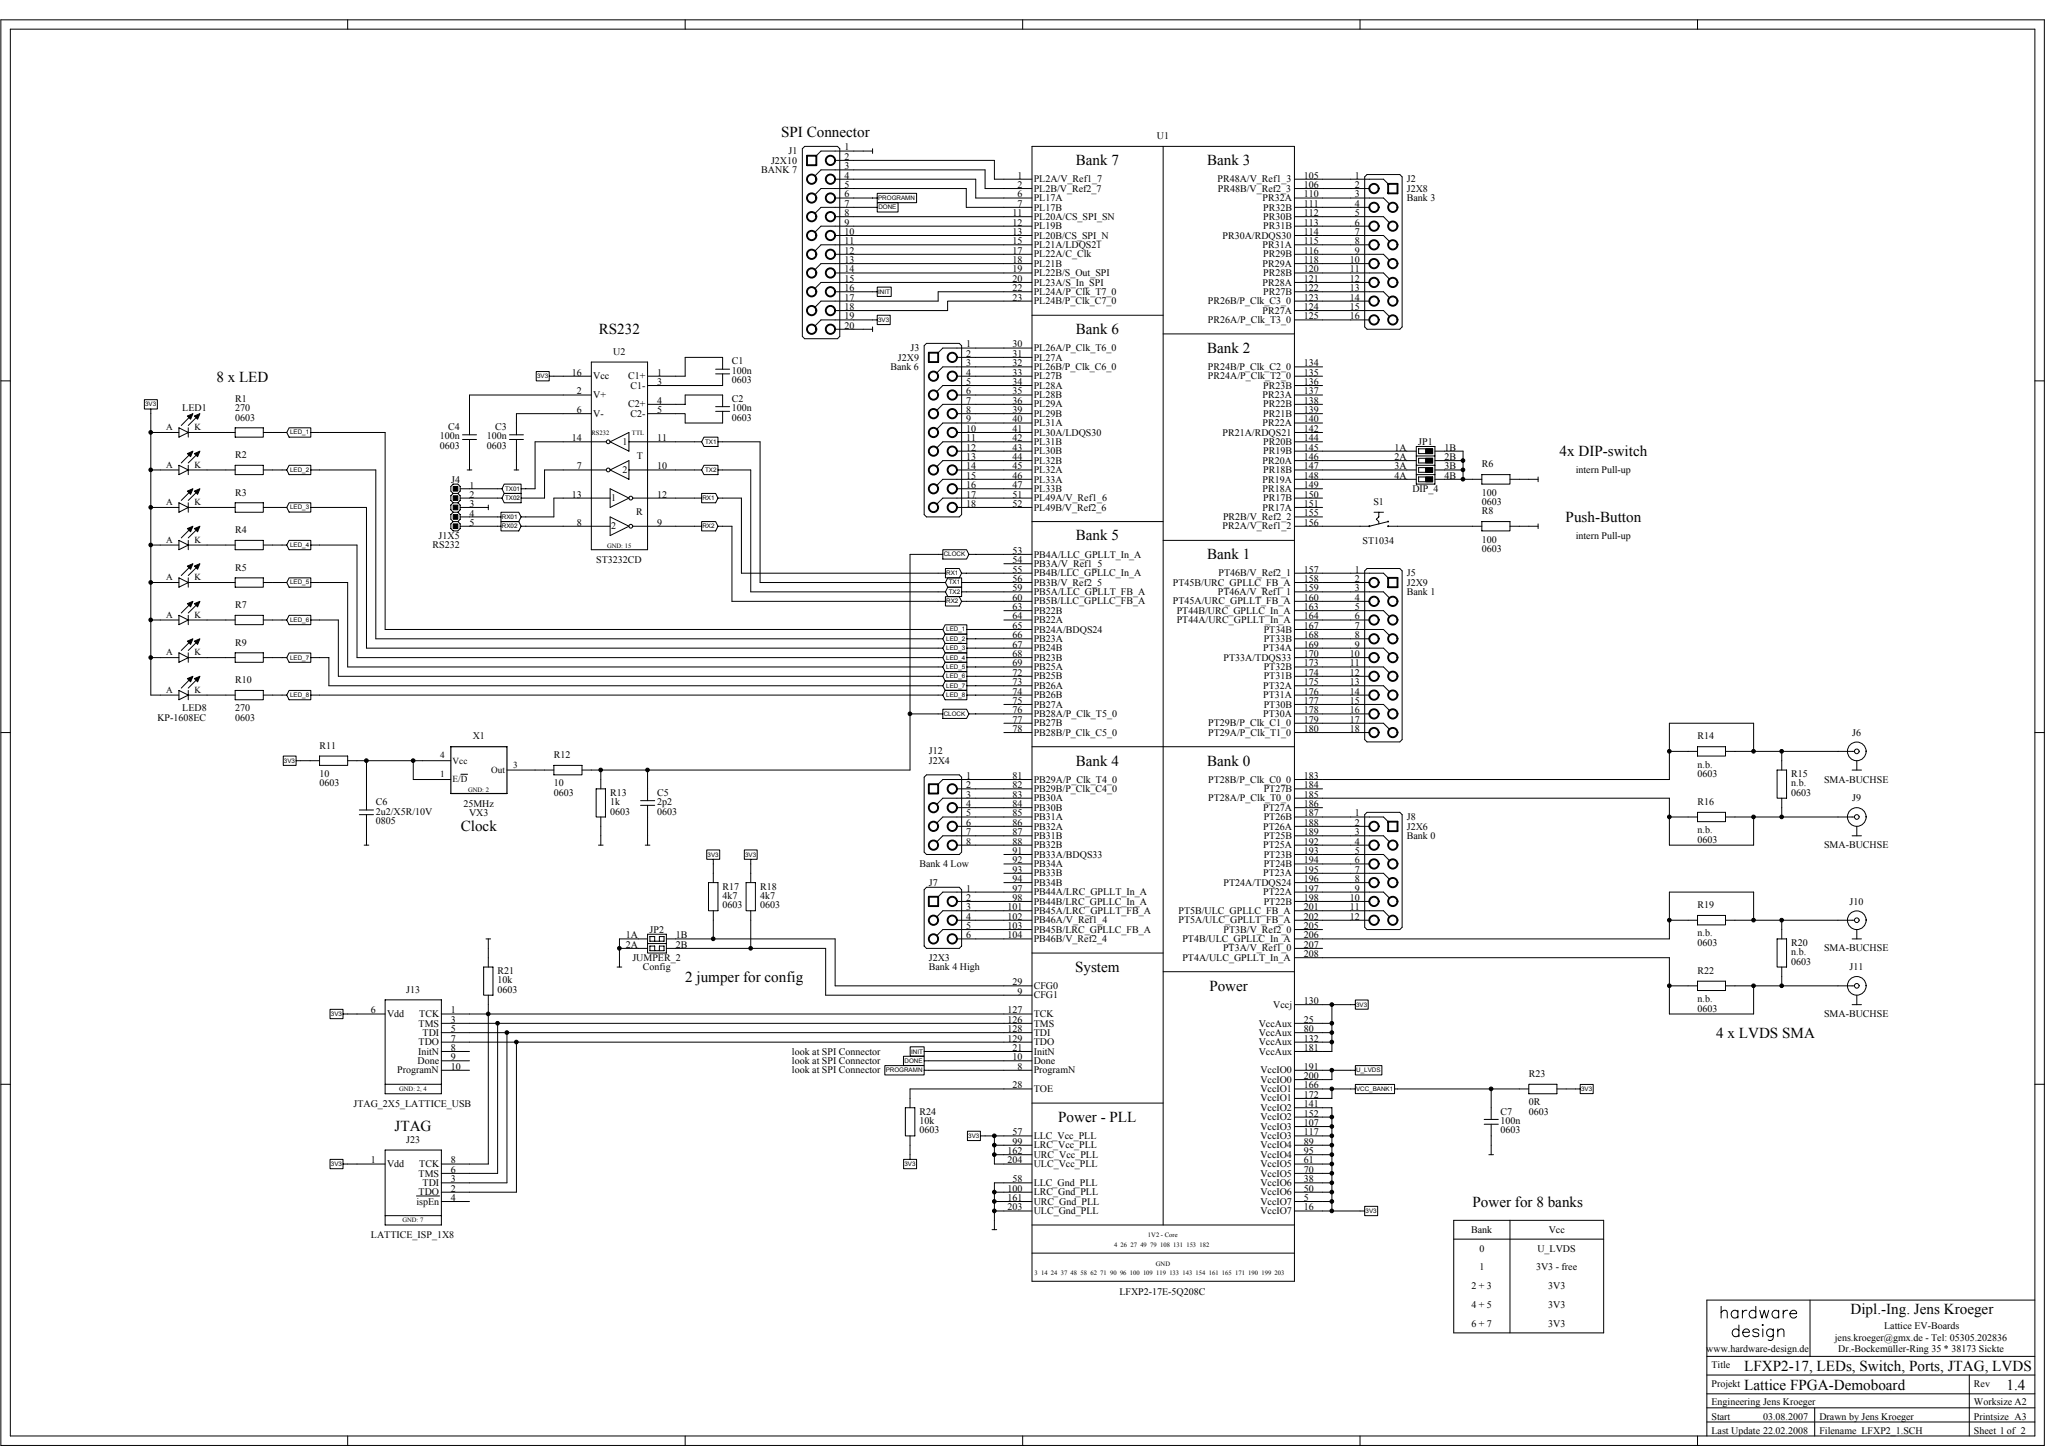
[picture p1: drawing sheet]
<svg xmlns="http://www.w3.org/2000/svg" width="297mm" height="210mm" viewBox="0 0 297 210" stroke-linecap="round" stroke-linejoin="round" font-family="sans-serif">
<defs><g id="words">
<g font-size="2.2">
<text x="113.4" y="19.9">SPI Connector</text>
<text x="156.2" y="24">Bank 7</text>
<text x="175.3" y="24">Bank 3</text>
<text x="87" y="48.5">RS232</text>
<text x="156.2" y="48.5">Bank 6</text>
<text x="175.3" y="51.2">Bank 2</text>
<text x="31.4" y="55.4">8 x LED</text>
<text x="226.5" y="66.2">4x DIP-switch</text>
<text x="227.4" y="75.7">Push-Button</text>
<text x="156.2" y="78.4">Bank 5</text>
<text x="175.3" y="81.2">Bank 1</text>
<text x="156.2" y="111.1">Bank 4</text>
<text x="175.3" y="111.1">Bank 0</text>
<text x="66.9" y="120.6">Clock</text>
<text x="99.5" y="142.6">2 jumper for config</text>
<text x="156.2" y="141.1">System</text>
<text x="175.7" y="143.8">Power</text>
<text x="249.3" y="150.7">4 x LVDS SMA</text>
<text x="57.3" y="164.2">JTAG</text>
<text x="153.7" y="162.9">Power - PLL</text>
<text x="213.9" y="175.3">Power for 8 banks</text>
<text x="268.8" y="190.8">Dipl.-Ing. Jens Kroeger</text>
<text x="253.4" y="201.8">Lattice FPGA-Demoboard</text>
<text x="253.4" y="199.1">LFXP2-17, LEDs, Switch, Ports, JTAG, LVDS</text>
<text x="291.4" y="201.8">1.4</text>
</g>
<g font-size="1.5">
<text x="112" y="23.7">J2X10</text>
<text x="114.5" y="22.4">J1</text>
<text x="122.7" y="23.2">2</text>
<text x="122.7" y="21.8">1</text>
<text x="168" y="20.2">U1</text>
<text x="110.6" y="25.1">BANK 7</text>
<text x="122.7" y="28.7">6</text>
<text x="122.7" y="24.6">3</text>
<text x="122.7" y="27.3">5</text>
<text x="122.7" y="25.9">4</text>
<text x="147.8" y="28.7">6</text>
<text x="147.8" y="25.9">1</text>
<text x="147.8" y="27.3">2</text>
<text x="150.2" y="29.2">PL17A</text>
<text x="150.2" y="26.5">PL2A/V_Ref1_7</text>
<text x="150.2" y="27.8">PL2B/V_Ref2_7</text>
<text x="176.8" y="26.5">PR48A/V_Ref1_3</text>
<text x="176.9" y="27.8">PR48B/V_Ref2_3</text>
<text x="183.4" y="29.2">PR32A</text>
<text x="189.4" y="28.7">110</text>
<text x="189.4" y="25.9">105</text>
<text x="189.4" y="27.3">106</text>
<text x="196.8" y="27.3">2</text>
<text x="196.8" y="28.7">3</text>
<text x="196.8" y="25.9">1</text>
<text x="204.3" y="26.5">J2</text>
<text x="204.3" y="27.8">J2X8</text>
<text x="204.3" y="29.2">Bank 3</text>
<text x="122.7" y="32.7">9</text>
<text x="122.7" y="35.5">11</text>
<text x="122.7" y="34.1">10</text>
<text x="122.7" y="31.4">8</text>
<text x="122.7" y="30">7</text>
<text x="147.1" y="32.7">12</text>
<text x="147.1" y="34.1">13</text>
<text x="147.1" y="35.5">15</text>
<text x="147.1" y="31.4">11</text>
<text x="147.8" y="30">7</text>
<text x="150.2" y="33.3">PL19B</text>
<text x="150.2" y="34.6">PL20B/CS_SPI_N</text>
<text x="150.2" y="31.9">PL20A/CS_SPI_SN</text>
<text x="150.2" y="30.6">PL17B</text>
<text x="177.6" y="34.6">PR30A/RDQS30</text>
<text x="183.5" y="30.6">PR32B</text>
<text x="183.5" y="31.9">PR30B</text>
<text x="183.5" y="33.3">PR31B</text>
<text x="189.4" y="30">111</text>
<text x="189.4" y="35.5">115</text>
<text x="189.4" y="31.4">112</text>
<text x="189.4" y="32.7">113</text>
<text x="189.4" y="34.1">114</text>
<text x="196.8" y="35.5">8</text>
<text x="196.8" y="31.4">5</text>
<text x="196.8" y="32.7">6</text>
<text x="196.8" y="34.1">7</text>
<text x="196.8" y="30">4</text>
<text x="122.7" y="40.9">15</text>
<text x="122.7" y="36.8">12</text>
<text x="122.7" y="39.5">14</text>
<text x="122.7" y="38.2">13</text>
<text x="147.1" y="38.2">18</text>
<text x="147.1" y="39.5">19</text>
<text x="147.1" y="36.8">17</text>
<text x="147.1" y="40.9">20</text>
<text x="150.2" y="38.7">PL21B</text>
<text x="150.2" y="40.1">PL22B/S_Out_SPI</text>
<text x="150.2" y="36">PL21A/LDQS21</text>
<text x="150.2" y="37.4">PL22A/C_Clk</text>
<text x="150.2" y="41.4">PL23A/S_In_SPI</text>
<text x="183.4" y="38.7">PR29A</text>
<text x="183.4" y="36">PR31A</text>
<text x="183.4" y="41.4">PR28A</text>
<text x="183.5" y="40.1">PR28B</text>
<text x="183.5" y="37.4">PR29B</text>
<text x="189.4" y="38.2">118</text>
<text x="189.4" y="39.5">120</text>
<text x="189.4" y="36.8">116</text>
<text x="189.4" y="40.9">121</text>
<text x="196.1" y="39.5">11</text>
<text x="196.1" y="40.9">12</text>
<text x="196.1" y="38.2">10</text>
<text x="196.8" y="36.8">9</text>
<text x="122.7" y="45">18</text>
<text x="122.7" y="42.3">16</text>
<text x="122.7" y="43.6">17</text>
<text x="122.7" y="46.4">19</text>
<text x="122.7" y="47.7">20</text>
<text x="147.1" y="42.3">22</text>
<text x="147.1" y="43.6">23</text>
<text x="150.2" y="42.8">PL24A/P_Clk_T7_0</text>
<text x="150.2" y="44.2">PL24B/P_Clk_C7_0</text>
<text x="175.4" y="46.9">PR26A/P_Clk_T3_0</text>
<text x="175.4" y="44.2">PR26B/P_Clk_C3_0</text>
<text x="183.4" y="45.5">PR27A</text>
<text x="183.5" y="42.8">PR27B</text>
<text x="189.4" y="42.3">122</text>
<text x="189.4" y="45">124</text>
<text x="189.4" y="46.4">125</text>
<text x="189.4" y="43.6">123</text>
<text x="196.1" y="43.6">14</text>
<text x="196.1" y="42.3">13</text>
<text x="196.1" y="45">15</text>
<text x="196.1" y="46.4">16</text>
<text x="89.1" y="51.5">U2</text>
<text x="106.3" y="52.9">C1</text>
<text x="129.3" y="53.7">Bank 6</text>
<text x="130.4" y="52.3">J2X9</text>
<text x="132.2" y="51">J3</text>
<text x="140.4" y="53.1">3</text>
<text x="140.4" y="51.8">2</text>
<text x="140.4" y="50.4">1</text>
<text x="147.1" y="51.8">31</text>
<text x="147.1" y="50.4">30</text>
<text x="147.1" y="53.1">32</text>
<text x="150.2" y="52.3">PL27A</text>
<text x="150.2" y="51">PL26A/P_Clk_T6_0</text>
<text x="150.2" y="53.7">PL26B/P_Clk_C6_0</text>
<text x="175.4" y="53.7">PR24B/P_Clk_C2_0</text>
<text x="189.4" y="53.1">134</text>
<text x="26.5" y="59.7">LED1</text>
<text x="34.2" y="58.3">R1</text>
<text x="34.2" y="59.7">270</text>
<text x="83.1" y="54.5">16</text>
<text x="83.8" y="60">6</text>
<text x="83.8" y="57.2">2</text>
<text x="86.2" y="55.1">Vcc</text>
<text x="86.2" y="57.8">V+</text>
<text x="91.2" y="55.1">C1+</text>
<text x="91.2" y="59.1">C2+</text>
<text x="91.6" y="56.4">C1-</text>
<text x="95.4" y="60">5</text>
<text x="95.4" y="55.9">3</text>
<text x="95.4" y="54.5">1</text>
<text x="95.4" y="58.6">4</text>
<text x="106.3" y="58.3">C2</text>
<text x="106.3" y="59.7">100n</text>
<text x="106.3" y="54.3">100n</text>
<text x="106.3" y="55.6">0603</text>
<text x="140.4" y="57.2">6</text>
<text x="140.4" y="60">8</text>
<text x="140.4" y="55.9">5</text>
<text x="140.4" y="58.6">7</text>
<text x="140.4" y="54.5">4</text>
<text x="147.1" y="58.6">36</text>
<text x="147.1" y="54.5">33</text>
<text x="147.1" y="60">39</text>
<text x="147.1" y="55.9">34</text>
<text x="147.1" y="57.2">35</text>
<text x="150.2" y="59.1">PL29A</text>
<text x="150.2" y="55.1">PL27B</text>
<text x="150.2" y="56.4">PL28A</text>
<text x="150.2" y="57.8">PL28B</text>
<text x="175.4" y="55.1">PR24A/P_Clk_T2_0</text>
<text x="183.4" y="57.8">PR23A</text>
<text x="183.5" y="59.1">PR22B</text>
<text x="183.5" y="56.4">PR23B</text>
<text x="189.4" y="58.6">138</text>
<text x="189.4" y="60">139</text>
<text x="189.4" y="55.9">136</text>
<text x="189.4" y="57.2">137</text>
<text x="189.4" y="54.5">135</text>
<text x="34.2" y="61">0603</text>
<text x="63.9" y="63.8">100n</text>
<text x="63.9" y="65.1">0603</text>
<text x="65.1" y="62.4">C4</text>
<text x="70.7" y="63.8">100n</text>
<text x="70.7" y="65.1">0603</text>
<text x="71.9" y="62.4">C3</text>
<text x="83.1" y="64.1">14</text>
<text x="86.2" y="60.5">V-</text>
<text x="90.4" y="64.6">1</text>
<text x="91.6" y="60.5">C2-</text>
<text x="95.4" y="64.1">11</text>
<text x="106.3" y="61">0603</text>
<text x="140.4" y="65.4">12</text>
<text x="140.4" y="61.3">9</text>
<text x="140.4" y="64.1">11</text>
<text x="140.4" y="62.7">10</text>
<text x="147.1" y="64.1">42</text>
<text x="147.1" y="61.3">40</text>
<text x="147.1" y="65.4">43</text>
<text x="147.1" y="62.7">41</text>
<text x="150.2" y="64.6">PL31B</text>
<text x="150.2" y="60.5">PL29B</text>
<text x="150.2" y="61.9">PL31A</text>
<text x="150.2" y="66">PL30B</text>
<text x="150.2" y="63.2">PL30A/LDQS30</text>
<text x="177.6" y="63.2">PR21A/RDQS21</text>
<text x="183.4" y="61.9">PR22A</text>
<text x="183.5" y="64.6">PR20B</text>
<text x="183.5" y="60.5">PR21B</text>
<text x="183.5" y="66">PR19B</text>
<text x="189.4" y="64.1">144</text>
<text x="189.4" y="61.3">140</text>
<text x="189.4" y="65.4">145</text>
<text x="189.4" y="62.7">142</text>
<text x="202.5" y="65.4">1A</text>
<text x="206" y="64.6">JP1</text>
<text x="209.8" y="65.4">1B</text>
<text x="34.2" y="71.9">R3</text>
<text x="34.2" y="66.5">R2</text>
<text x="65.5" y="70">J4</text>
<text x="68.2" y="70.9">1</text>
<text x="83.8" y="68.1">7</text>
<text x="90.4" y="68.7">2</text>
<text x="92.5" y="66.6">T</text>
<text x="95.4" y="68.1">10</text>
<text x="140.4" y="69.5">15</text>
<text x="140.4" y="68.1">14</text>
<text x="140.4" y="66.8">13</text>
<text x="140.4" y="70.9">16</text>
<text x="147.1" y="70.9">47</text>
<text x="147.1" y="66.8">44</text>
<text x="147.1" y="68.1">45</text>
<text x="147.1" y="69.5">46</text>
<text x="150.2" y="71.4">PL33B</text>
<text x="150.2" y="67.3">PL32B</text>
<text x="150.2" y="68.7">PL32A</text>
<text x="150.2" y="70">PL33A</text>
<text x="183.4" y="71.4">PR18A</text>
<text x="183.4" y="67.3">PR20A</text>
<text x="183.4" y="70">PR19A</text>
<text x="183.5" y="68.7">PR18B</text>
<text x="189.4" y="70.9">149</text>
<text x="189.4" y="66.8">146</text>
<text x="189.4" y="68.1">147</text>
<text x="189.4" y="69.5">148</text>
<text x="202.5" y="68.1">3A</text>
<text x="202.5" y="69.5">4A</text>
<text x="202.5" y="66.8">2A</text>
<text x="205.1" y="71.4">DIP_4</text>
<text x="209.8" y="68.1">3B</text>
<text x="209.8" y="66.8">2B</text>
<text x="209.8" y="69.5">4B</text>
<text x="215.2" y="67.9">R6</text>
<text x="215.2" y="71.9">100</text>
<text x="228.9" y="68.7">intern Pull-up</text>
<text x="34.2" y="77.4">R4</text>
<text x="68.2" y="73.6">3</text>
<text x="68.2" y="76.4">5</text>
<text x="68.2" y="75">4</text>
<text x="68.2" y="72.3">2</text>
<text x="83.1" y="72.2">13</text>
<text x="83.8" y="76.3">8</text>
<text x="88.8" y="76.9">2</text>
<text x="88.8" y="72.8">1</text>
<text x="92.4" y="74.8">R</text>
<text x="95.4" y="76.3">9</text>
<text x="95.4" y="72.2">12</text>
<text x="140.4" y="73.6">18</text>
<text x="140.4" y="72.2">17</text>
<text x="147.1" y="72.2">51</text>
<text x="147.1" y="73.6">52</text>
<text x="150.2" y="72.8">PL49A/V_Ref1_6</text>
<text x="150.2" y="74.1">PL49B/V_Ref2_6</text>
<text x="177.6" y="76.9">PR2A/V_Ref1_2</text>
<text x="177.6" y="75.5">PR2B/V_Ref2_2</text>
<text x="183.4" y="74.1">PR17A</text>
<text x="183.5" y="72.8">PR17B</text>
<text x="189.4" y="72.2">150</text>
<text x="189.4" y="73.6">151</text>
<text x="189.4" y="75">155</text>
<text x="189.4" y="76.3">156</text>
<text x="199.5" y="73.3">S1</text>
<text x="215.2" y="74.7">R8</text>
<text x="215.2" y="73.3">0603</text>
<text x="34.2" y="82.8">R5</text>
<text x="62.8" y="79.6">RS232</text>
<text x="63.7" y="78.2">J1X5</text>
<text x="86.6" y="81.7">ST3232CD</text>
<text x="147.1" y="83.1">55</text>
<text x="147.1" y="80.4">53</text>
<text x="147.1" y="81.7">54</text>
<text x="150.2" y="83.7">PB4B/LLC_GPLLC_In_A</text>
<text x="150.2" y="80.9">PB4A/LLC_GPLLT_In_A</text>
<text x="150.2" y="82.3">PB3A/V_Ref1_5</text>
<text x="177" y="83.7">PT46B/V_Ref2_1</text>
<text x="189.4" y="83.1">157</text>
<text x="196.8" y="83.1">1</text>
<text x="197.9" y="79">ST1034</text>
<text x="204.3" y="83.7">J5</text>
<text x="215.2" y="78.8">100</text>
<text x="215.2" y="80.1">0603</text>
<text x="228.9" y="78.2">intern Pull-up</text>
<text x="34.2" y="88.3">R7</text>
<text x="147.1" y="88.6">63</text>
<text x="147.1" y="89.9">64</text>
<text x="147.1" y="87.2">60</text>
<text x="147.1" y="84.5">56</text>
<text x="147.1" y="85.8">59</text>
<text x="150.2" y="89.1">PB22B</text>
<text x="150.2" y="87.7">PB5B/LLC_GPLLC_FB_A</text>
<text x="150.2" y="85">PB3B/V_Ref2_5</text>
<text x="150.2" y="86.4">PB5A/LLC_GPLLT_FB_A</text>
<text x="170.4" y="87.7">PT45A/URC_GPLLT_FB_A</text>
<text x="170.4" y="85">PT45B/URC_GPLLC_FB_A</text>
<text x="170.9" y="89.1">PT44B/URC_GPLLC_In_A</text>
<text x="176.9" y="86.4">PT46A/V_Ref1_1</text>
<text x="189.4" y="87.2">160</text>
<text x="189.4" y="85.8">159</text>
<text x="189.4" y="88.6">163</text>
<text x="189.4" y="84.5">158</text>
<text x="189.4" y="89.9">164</text>
<text x="196.8" y="89.9">6</text>
<text x="196.8" y="85.8">3</text>
<text x="196.8" y="88.6">5</text>
<text x="196.8" y="84.5">2</text>
<text x="196.8" y="87.2">4</text>
<text x="204.3" y="85">J2X9</text>
<text x="204.3" y="86.4">Bank 1</text>
<text x="34.2" y="93.7">R9</text>
<text x="147.1" y="95.4">68</text>
<text x="147.1" y="92.6">66</text>
<text x="147.1" y="94">67</text>
<text x="147.1" y="91.3">65</text>
<text x="150.2" y="95.9">PB23B</text>
<text x="150.2" y="93.2">PB23A</text>
<text x="150.2" y="94.6">PB24B</text>
<text x="150.2" y="90.5">PB22A</text>
<text x="150.2" y="91.8">PB24A/BDQS24</text>
<text x="170.9" y="90.5">PT44A/URC_GPLLT_In_A</text>
<text x="177.7" y="95.9">PT33A/TDQS33</text>
<text x="183.5" y="94.6">PT34A</text>
<text x="183.6" y="91.8">PT34B</text>
<text x="183.6" y="93.2">PT33B</text>
<text x="189.4" y="91.3">167</text>
<text x="189.4" y="92.6">168</text>
<text x="189.4" y="94">169</text>
<text x="189.4" y="95.4">170</text>
<text x="196.1" y="95.4">10</text>
<text x="196.8" y="94">9</text>
<text x="196.8" y="92.6">8</text>
<text x="196.8" y="91.3">7</text>
<text x="34.2" y="99.2">R10</text>
<text x="147.1" y="99.4">73</text>
<text x="147.1" y="100.8">74</text>
<text x="147.1" y="96.7">69</text>
<text x="147.1" y="98.1">72</text>
<text x="150.2" y="100">PB26A</text>
<text x="150.2" y="101.3">PB26B</text>
<text x="150.2" y="97.3">PB25A</text>
<text x="150.2" y="98.6">PB25B</text>
<text x="183.5" y="100">PT32A</text>
<text x="183.5" y="101.3">PT31A</text>
<text x="183.6" y="97.3">PT32B</text>
<text x="183.6" y="98.6">PT31B</text>
<text x="189.4" y="99.4">175</text>
<text x="189.4" y="100.8">176</text>
<text x="189.4" y="96.7">173</text>
<text x="189.4" y="98.1">174</text>
<text x="196.1" y="98.1">12</text>
<text x="196.1" y="100.8">14</text>
<text x="196.1" y="96.7">11</text>
<text x="196.1" y="99.4">13</text>
<text x="22.9" y="104.6">KP-1608EC</text>
<text x="26.5" y="103.3">LED8</text>
<text x="34.2" y="103.3">270</text>
<text x="34.2" y="104.6">0603</text>
<text x="68.7" y="107.3">X1</text>
<text x="147.1" y="104.9">77</text>
<text x="147.1" y="102.2">75</text>
<text x="147.1" y="103.5">76</text>
<text x="147.1" y="106.3">78</text>
<text x="150.2" y="105.4">PB27B</text>
<text x="150.2" y="102.7">PB27A</text>
<text x="150.2" y="104.1">PB28A/P_Clk_T5_0</text>
<text x="150.2" y="106.8">PB28B/P_Clk_C5_0</text>
<text x="175.5" y="105.4">PT29B/P_Clk_C1_0</text>
<text x="175.5" y="106.8">PT29A/P_Clk_T1_0</text>
<text x="183.5" y="104.1">PT30A</text>
<text x="183.6" y="102.7">PT30B</text>
<text x="189.4" y="103.5">178</text>
<text x="189.4" y="102.2">177</text>
<text x="189.4" y="104.9">179</text>
<text x="189.4" y="106.3">180</text>
<text x="196.1" y="106.3">18</text>
<text x="196.1" y="102.2">15</text>
<text x="196.1" y="103.5">16</text>
<text x="196.1" y="104.9">17</text>
<text x="246.6" y="107.3">R14</text>
<text x="269" y="106.8">J6</text>
<text x="46.4" y="108.7">R11</text>
<text x="46.4" y="112.8">10</text>
<text x="80.5" y="110.1">R12</text>
<text x="134.9" y="109.5">J12</text>
<text x="134.9" y="110.9">J2X4</text>
<text x="140.4" y="113.1">1</text>
<text x="147.1" y="113.1">81</text>
<text x="150.2" y="113.6">PB29A/P_Clk_T4_0</text>
<text x="175.5" y="113.6">PT28B/P_Clk_C0_0</text>
<text x="189.4" y="113.1">183</text>
<text x="246.6" y="111.4">n.b.</text>
<text x="246.6" y="112.8">0603</text>
<text x="260.2" y="112.8">R15</text>
<text x="264.9" y="113.6">SMA-BUCHSE</text>
<text x="46.4" y="114.2">0603</text>
<text x="54.6" y="116.9">C6</text>
<text x="54.6" y="118.2">2u2/X5R/10V</text>
<text x="54.6" y="119.6">0805</text>
<text x="67.3" y="117.2">25MHz</text>
<text x="68.1" y="118.5">VX3</text>
<text x="80.5" y="114.2">10</text>
<text x="80.5" y="115.5">0603</text>
<text x="88.6" y="115.5">R13</text>
<text x="88.6" y="116.9">1k</text>
<text x="88.6" y="118.2">0603</text>
<text x="95.4" y="115.5">C5</text>
<text x="95.4" y="116.9">2p2</text>
<text x="95.4" y="118.2">0603</text>
<text x="140.4" y="119.9">6</text>
<text x="140.4" y="115.8">3</text>
<text x="140.4" y="114.4">2</text>
<text x="140.4" y="117.2">4</text>
<text x="140.4" y="118.5">5</text>
<text x="147.1" y="119.9">86</text>
<text x="147.1" y="115.8">83</text>
<text x="147.1" y="117.2">84</text>
<text x="147.1" y="118.5">85</text>
<text x="147.1" y="114.4">82</text>
<text x="150.2" y="116.3">PB30A</text>
<text x="150.2" y="117.7">PB30B</text>
<text x="150.2" y="119.1">PB31A</text>
<text x="150.2" y="115">PB29B/P_Clk_C4_0</text>
<text x="175.5" y="116.3">PT28A/P_Clk_T0_0</text>
<text x="183.5" y="117.7">PT27A</text>
<text x="183.6" y="119.1">PT26B</text>
<text x="183.6" y="115">PT27B</text>
<text x="189.4" y="119.9">188</text>
<text x="189.4" y="117.2">186</text>
<text x="189.4" y="118.5">187</text>
<text x="189.4" y="114.4">184</text>
<text x="189.4" y="115.8">185</text>
<text x="196.8" y="118.5">1</text>
<text x="196.8" y="119.9">2</text>
<text x="204.3" y="119.1">J8</text>
<text x="246.6" y="116.9">R16</text>
<text x="260.2" y="114.2">n.b.</text>
<text x="260.2" y="115.5">0603</text>
<text x="269" y="116.3">J9</text>
<text x="133.6" y="125.9">Bank 4 Low</text>
<text x="140.4" y="121.2">7</text>
<text x="140.4" y="122.6">8</text>
<text x="147.1" y="125.3">92</text>
<text x="147.1" y="121.2">87</text>
<text x="147.1" y="122.6">88</text>
<text x="147.1" y="124">91</text>
<text x="150.2" y="120.4">PB32A</text>
<text x="150.2" y="125.9">PB34A</text>
<text x="150.2" y="121.8">PB31B</text>
<text x="150.2" y="123.1">PB32B</text>
<text x="150.2" y="124.5">PB33A/BDQS33</text>
<text x="183.5" y="120.4">PT26A</text>
<text x="183.5" y="123.1">PT25A</text>
<text x="183.6" y="124.5">PT23B</text>
<text x="183.6" y="125.9">PT24B</text>
<text x="183.6" y="121.8">PT25B</text>
<text x="189.4" y="124">193</text>
<text x="189.4" y="125.3">194</text>
<text x="189.4" y="121.2">189</text>
<text x="189.4" y="122.6">192</text>
<text x="196.8" y="125.3">6</text>
<text x="196.8" y="121.2">3</text>
<text x="196.8" y="122.6">4</text>
<text x="196.8" y="124">5</text>
<text x="204.3" y="120.4">J2X6</text>
<text x="204.3" y="121.8">Bank 0</text>
<text x="246.6" y="121">n.b.</text>
<text x="246.6" y="122.3">0603</text>
<text x="264.9" y="123.1">SMA-BUCHSE</text>
<text x="105" y="129.1">R17</text>
<text x="105" y="130.5">4k7</text>
<text x="105" y="131.8">0603</text>
<text x="110.4" y="129.1">R18</text>
<text x="110.4" y="130.5">4k7</text>
<text x="110.4" y="131.8">0603</text>
<text x="134.9" y="128.6">J7</text>
<text x="140.4" y="130.8">2</text>
<text x="140.4" y="129.4">1</text>
<text x="147.1" y="128">94</text>
<text x="147.1" y="126.7">93</text>
<text x="147.1" y="129.4">97</text>
<text x="147.1" y="130.8">98</text>
<text x="150.2" y="128.6">PB34B</text>
<text x="150.2" y="127.2">PB33B</text>
<text x="150.2" y="129.9">PB44A/LRC_GPLLT_In_A</text>
<text x="150.2" y="131.3">PB44B/LRC_GPLLC_In_A</text>
<text x="177.7" y="128.6">PT24A/TDQS24</text>
<text x="183.5" y="129.9">PT22A</text>
<text x="183.5" y="127.2">PT23A</text>
<text x="183.6" y="131.3">PT22B</text>
<text x="189.4" y="129.4">197</text>
<text x="189.4" y="126.7">195</text>
<text x="189.4" y="130.8">198</text>
<text x="189.4" y="128">196</text>
<text x="196.1" y="130.8">10</text>
<text x="196.8" y="129.4">9</text>
<text x="196.8" y="126.7">7</text>
<text x="196.8" y="128">8</text>
<text x="246.6" y="131.8">R19</text>
<text x="268.7" y="131.3">J10</text>
<text x="90.9" y="137.6">2A</text>
<text x="90.9" y="136.2">1A</text>
<text x="94.4" y="135.4">JP2</text>
<text x="98.1" y="136.2">1B</text>
<text x="98.1" y="137.6">2B</text>
<text x="140.4" y="136.2">6</text>
<text x="140.4" y="132.1">3</text>
<text x="140.4" y="134.9">5</text>
<text x="140.4" y="133.5">4</text>
<text x="146.3" y="136.2">104</text>
<text x="146.3" y="132.1">101</text>
<text x="146.3" y="133.5">102</text>
<text x="146.3" y="134.9">103</text>
<text x="150.2" y="136.8">PB46B/V_Ref2_4</text>
<text x="150.2" y="132.7">PB45A/LRC_GPLLT_FB_A</text>
<text x="150.2" y="134">PB46A/V_Ref1_4</text>
<text x="150.2" y="135.4">PB45B/LRC_GPLLC_FB_A</text>
<text x="171.2" y="132.7">PT5B/ULC_GPLLC_FB_A</text>
<text x="171.2" y="134">PT5A/ULC_GPLLT_FB_A</text>
<text x="171.7" y="136.8">PT4B/ULC_GPLLC_In_A</text>
<text x="177.7" y="135.4">PT3B/V_Ref2_0</text>
<text x="189.4" y="136.2">206</text>
<text x="189.4" y="132.1">201</text>
<text x="189.4" y="137.6">207</text>
<text x="189.4" y="134.9">205</text>
<text x="189.4" y="133.5">202</text>
<text x="196.1" y="133.5">12</text>
<text x="196.1" y="132.1">11</text>
<text x="246.6" y="135.9">n.b.</text>
<text x="246.6" y="137.3">0603</text>
<text x="260.2" y="137.3">R20</text>
<text x="72.3" y="141.4">R21</text>
<text x="72.3" y="142.7">10k</text>
<text x="91.9" y="139.5">JUMPER_2</text>
<text x="93.4" y="140.8">Config</text>
<text x="134.9" y="139.5">J2X3</text>
<text x="134.9" y="140.8">Bank 4 High</text>
<text x="147.1" y="143">29</text>
<text x="150.2" y="143.6">CFG0</text>
<text x="171.7" y="139.5">PT4A/ULC_GPLLT_In_A</text>
<text x="177.6" y="138.1">PT3A/V_Ref1_0</text>
<text x="189.4" y="138.9">208</text>
<text x="246.6" y="141.4">R22</text>
<text x="260.2" y="138.7">n.b.</text>
<text x="260.2" y="140">0603</text>
<text x="264.9" y="138.1">SMA-BUCHSE</text>
<text x="268.7" y="140.8">J11</text>
<text x="53.8" y="147.1">6</text>
<text x="56.2" y="147.6">Vdd</text>
<text x="59" y="144.1">J13</text>
<text x="60.8" y="149">TMS</text>
<text x="60.9" y="147.6">TCK</text>
<text x="65.5" y="148.5">3</text>
<text x="65.5" y="147.1">1</text>
<text x="65.5" y="149.8">5</text>
<text x="72.3" y="144.1">0603</text>
<text x="146.3" y="148.5">126</text>
<text x="146.3" y="149.8">128</text>
<text x="146.3" y="147.1">127</text>
<text x="147.8" y="144.4">9</text>
<text x="150.2" y="149">TMS</text>
<text x="150.2" y="147.6">TCK</text>
<text x="150.2" y="144.9">CFG1</text>
<text x="182.8" y="149">VccAux</text>
<text x="185" y="146.3">Vccj</text>
<text x="189.4" y="148.5">25</text>
<text x="189.4" y="145.7">130</text>
<text x="189.4" y="149.8">80</text>
<text x="246.6" y="145.5">n.b.</text>
<text x="246.6" y="146.8">0603</text>
<text x="264.9" y="147.6">SMA-BUCHSE</text>
<text x="57.7" y="155.8">ProgramN</text>
<text x="60.6" y="154.5">Done</text>
<text x="60.7" y="153.1">InitN</text>
<text x="60.8" y="151.7">TDO</text>
<text x="61.4" y="150.4">TDI</text>
<text x="65.5" y="152.5">8</text>
<text x="65.5" y="151.2">7</text>
<text x="65.5" y="153.9">9</text>
<text x="65.5" y="155.3">10</text>
<text x="115" y="154.5">look at SPI Connector</text>
<text x="115" y="155.8">look at SPI Connector</text>
<text x="115" y="153.1">look at SPI Connector</text>
<text x="146.3" y="151.2">129</text>
<text x="147.1" y="152.5">21</text>
<text x="147.1" y="153.9">10</text>
<text x="147.8" y="155.3">8</text>
<text x="150.2" y="150.4">TDI</text>
<text x="150.2" y="151.7">TDO</text>
<text x="150.2" y="153.1">InitN</text>
<text x="150.2" y="154.5">Done</text>
<text x="150.2" y="155.8">ProgramN</text>
<text x="182.8" y="153.1">VccAux</text>
<text x="182.8" y="150.4">VccAux</text>
<text x="182.8" y="151.7">VccAux</text>
<text x="183.1" y="155.8">VccIO0</text>
<text x="189.4" y="152.5">181</text>
<text x="189.4" y="151.2">132</text>
<text x="189.4" y="155.3">191</text>
<text x="51.3" y="160.7">JTAG_2X5_LATTICE_USB</text>
<text x="133.6" y="161.8">R24</text>
<text x="147.1" y="158">28</text>
<text x="150.2" y="158.5">TOE</text>
<text x="183.1" y="161.3">VccIO2</text>
<text x="183.1" y="157.2">VccIO0</text>
<text x="183.1" y="158.5">VccIO1</text>
<text x="183.1" y="159.9">VccIO1</text>
<text x="189.4" y="160.7">141</text>
<text x="189.4" y="156.6">200</text>
<text x="189.4" y="158">166</text>
<text x="189.4" y="159.4">172</text>
<text x="218" y="161.8">C7</text>
<text x="222.1" y="161.8">0603</text>
<text x="222.1" y="160.4">0R</text>
<text x="222.1" y="156.4">R23</text>
<text x="59" y="165.9">J23</text>
<text x="133.6" y="163.2">10k</text>
<text x="133.6" y="164.5">0603</text>
<text x="146.3" y="167.5">162</text>
<text x="147.1" y="164.8">57</text>
<text x="147.1" y="166.2">99</text>
<text x="150.2" y="165.4">LLC_Vcc_PLL</text>
<text x="150.2" y="166.7">LRC_Vcc_PLL</text>
<text x="183.1" y="165.4">VccIO3</text>
<text x="183.1" y="166.7">VccIO4</text>
<text x="183.1" y="162.6">VccIO2</text>
<text x="183.1" y="164">VccIO3</text>
<text x="189.4" y="164.8">117</text>
<text x="189.4" y="166.2">89</text>
<text x="189.4" y="162.1">152</text>
<text x="189.4" y="167.5">95</text>
<text x="189.4" y="163.4">107</text>
<text x="218" y="163.2">100n</text>
<text x="218" y="164.5">0603</text>
<text x="53.8" y="168.9">1</text>
<text x="56.2" y="169.4">Vdd</text>
<text x="60.8" y="173.5">TDO</text>
<text x="60.8" y="170.8">TMS</text>
<text x="60.9" y="169.4">TCK</text>
<text x="61.4" y="172.1">TDI</text>
<text x="65.5" y="171.6">3</text>
<text x="65.5" y="173">2</text>
<text x="65.5" y="168.9">8</text>
<text x="65.5" y="170.2">6</text>
<text x="146.3" y="173">100</text>
<text x="146.3" y="168.9">204</text>
<text x="147.1" y="171.6">58</text>
<text x="150.2" y="173.5">LRC_Gnd_PLL</text>
<text x="150.2" y="169.4">ULC_Vcc_PLL</text>
<text x="150.2" y="168.1">URC_Vcc_PLL</text>
<text x="150.2" y="172.1">LLC_Gnd_PLL</text>
<text x="183.1" y="173.5">VccIO6</text>
<text x="183.1" y="169.4">VccIO5</text>
<text x="183.1" y="170.8">VccIO5</text>
<text x="183.1" y="168.1">VccIO4</text>
<text x="183.1" y="172.1">VccIO6</text>
<text x="189.4" y="173">50</text>
<text x="189.4" y="168.9">61</text>
<text x="189.4" y="170.2">70</text>
<text x="189.4" y="171.6">38</text>
<text x="53.9" y="179.8">LATTICE_ISP_1X8</text>
<text x="60.5" y="174.9">ispEn</text>
<text x="65.5" y="174.3">4</text>
<text x="146.3" y="174.3">161</text>
<text x="146.3" y="175.7">203</text>
<text x="150.2" y="174.9">URC_Gnd_PLL</text>
<text x="150.2" y="176.2">ULC_Gnd_PLL</text>
<text x="183.1" y="174.9">VccIO7</text>
<text x="183.1" y="176.2">VccIO7</text>
<text x="189.4" y="174.3">5</text>
<text x="189.4" y="175.7">16</text>
<text x="213.7" y="179">Bank</text>
<text x="225" y="179">Vcc</text>
<text x="214.9" y="184.4">1</text>
<text x="214.9" y="181.7">0</text>
<text x="223.1" y="184.4">3V3 - free</text>
<text x="223.3" y="181.7">U_LVDS</text>
<text x="162.6" y="187.9">LFXP2-17E-5Q208C</text>
<text x="213.7" y="187.1">2 + 3</text>
<text x="213.7" y="189.8">4 + 5</text>
<text x="224.9" y="187.1">3V3</text>
<text x="224.9" y="189.8">3V3</text>
<text x="213.7" y="192.6">6 + 7</text>
<text x="224.9" y="192.6">3V3</text>
<text x="247.8" y="196.3">www.hardware-design.de</text>
<text x="266.5" y="194.6">jens.kroeger@gmx.de - Tel: 05305.202836</text>
<text x="267" y="196.3">Dr.-Bockemüller-Ring 35 * 38173 Sickte</text>
<text x="273.7" y="192.9">Lattice EV-Boards</text>
<text x="248.6" y="198.6">Title</text>
<text x="248.6" y="201.3">Projekt</text>
<text x="286.7" y="201.3">Rev</text>
<text x="248.6" y="206.1">Start</text>
<text x="248.6" y="208.1">Last Update 22.02.2008</text>
<text x="248.6" y="204">Engineering Jens Kroeger</text>
<text x="256.1" y="206.1">03.08.2007</text>
<text x="264.3" y="206.1">Drawn by Jens Kroeger</text>
<text x="264.3" y="208.1">Filename LFXP2_1.SCH</text>
<text x="286.7" y="206.1">Printsize A3</text>
<text x="286.7" y="204">Worksize A2</text>
<text x="286.7" y="208.1">Sheet 1 of 2</text>
</g>
<g font-size="1.3">
<text x="24.1" y="62.4">A</text>
<text x="28.2" y="62.4">K</text>
<text x="24.1" y="67.9">A</text>
<text x="28.2" y="67.9">K</text>
<text x="24.1" y="73.3">A</text>
<text x="28.2" y="73.3">K</text>
<text x="24.1" y="78.8">A</text>
<text x="28.2" y="78.8">K</text>
<text x="24.1" y="89.7">A</text>
<text x="24.1" y="84.2">A</text>
<text x="28.2" y="89.7">K</text>
<text x="28.2" y="84.2">K</text>
<text x="24.1" y="95.1">A</text>
<text x="28.2" y="95.1">K</text>
<text x="24.1" y="100.6">A</text>
<text x="28.2" y="100.6">K</text>
<text x="63.9" y="110.1">4</text>
<text x="63.9" y="112.8">1</text>
<text x="65.7" y="110.8">Vcc</text>
<text x="65.7" y="113.6">E/D</text>
<text x="71.3" y="112.2">Out</text>
<text x="74.5" y="111.4">3</text>
</g>
<g font-size="1">
<text x="85.9" y="63.1">RS232</text>
<text x="91.8" y="63.1">TTL</text>
<text x="88.2" y="79.5">GND: 15</text>
<text x="68" y="114.9">GND: 2</text>
<text x="58" y="158.4">GND: 2, 4</text>
<text x="58.5" y="177.4">GND: 7</text>
<text x="166.7" y="179.6">1V2 - Core</text>
<text x="150.3" y="185.1">3 14 24 37 48 58 62 71 90 96 100 109 119 133 143 154 161 165 171 190 199 203</text>
<text x="161.8" y="181">4 26 27 49 79 108 131 153 182</text>
<text x="167.9" y="183.7">GND</text>
</g>
<g font-size=".9">
<text x="127.5" y="29">PROGRAMN</text>
<text x="127.6" y="30.4">DONE</text>
<text x="127.5" y="46.7">3V3</text>
<text x="127.6" y="42.6">INIT</text>
<text x="21.1" y="59">3V3</text>
<text x="78" y="54.9">3V3</text>
<text x="42.1" y="63.1">LED_1</text>
<text x="102.4" y="64.4">TX1</text>
<text x="42.1" y="68.5">LED_2</text>
<text x="73.4" y="71.2">TX01</text>
<text x="102.4" y="68.5">TX2</text>
<text x="42.1" y="74">LED_3</text>
<text x="72.9" y="76.7">RX02</text>
<text x="72.9" y="75.3">RX01</text>
<text x="73.4" y="72.6">TX02</text>
<text x="102" y="76.7">RX2</text>
<text x="102" y="72.6">RX1</text>
<text x="42.1" y="79.4">LED_4</text>
<text x="137.1" y="80.8">CLOCK</text>
<text x="137.4" y="83.5">RX1</text>
<text x="42.1" y="84.8">LED_5</text>
<text x="137.4" y="87.6">RX2</text>
<text x="137.8" y="84.8">TX1</text>
<text x="137.8" y="86.2">TX2</text>
<text x="42.1" y="90.3">LED_6</text>
<text x="42.1" y="95.7">LED_7</text>
<text x="137.5" y="93">LED_2</text>
<text x="137.5" y="94.4">LED_3</text>
<text x="137.5" y="95.7">LED_4</text>
<text x="137.5" y="91.7">LED_1</text>
<text x="42.1" y="101.2">LED_8</text>
<text x="137.5" y="101.2">LED_8</text>
<text x="137.5" y="97.1">LED_5</text>
<text x="137.5" y="98.5">LED_6</text>
<text x="137.5" y="99.8">LED_7</text>
<text x="137.1" y="103.9">CLOCK</text>
<text x="41.3" y="110.7">3V3</text>
<text x="102.8" y="124.3">3V3</text>
<text x="108.2" y="124.3">3V3</text>
<text x="48.1" y="147.5">3V3</text>
<text x="197" y="146.1">3V3</text>
<text x="128.6" y="155.6">PROGRAMN</text>
<text x="131.4" y="154.3">DONE</text>
<text x="132.4" y="152.9">INIT</text>
<text x="197" y="155.6">U_LVDS</text>
<text x="197" y="158.4">VCC_BANK1</text>
<text x="229.7" y="158.4">3V3</text>
<text x="140.6" y="165.2">3V3</text>
<text x="48.1" y="169.2">3V3</text>
<text x="131.4" y="169.2">3V3</text>
<text x="198.3" y="176.1">3V3</text>
</g>
</g></defs>
<g fill="none" stroke="#000" stroke-width=".15">
<path d="M.1 2.9h296.8v206.9h-296.8zM1.5 4.2h294.1v204.2h-294.1zM50.5 2.9v1.3M99.5 2.9v1.3M148.5 2.9v1.3M197.5 2.9v1.3M246.6 2.9v1.3M116.9 21.3h4.7l.4 .3v27.2l-.4 .4h-4.7l-.4-.4v-27.2zM118.4 28.2l.8-.8h21.2v2.7h9.5M118.4 25.5l.8-.8h23.9v2.7h6.8M121.3 23.3h23.1v2.7h5.5M121.3 28.7h6.1"/>
<path d="M121.3 26h20.4v2.7h8.2M121.3 39.6h28.6M121.3 36.9h28.6M121.3 31.5h28.6M121.3 34.2h28.6M126.7 21.6v.7M126.7 21.9h-7.5l-.6 .7M127.4 28.1h5.7v1.3h-5.7zM127.4 29.4h3v1.4h-3zM127.4 30.1h-8.2l-.8 .8M149.9 35.5h-30.7l-.8 .9M149.9 32.8h-30.7l-.8 .9"/>
<path d="M149.9 38.3h-30.7l-.8 .8M149.9 21.3h38.1v164.7h-38.1zM168.9 21.3v156.5M188 28.7h13l.8 .9M188 27.4h10.9M188 39.6h13l.8 .9M188 35.5h10.9M188 36.9h13l.8 .9M188 31.5h13l.8 .8M188 32.8h10.9M188 30.1h10.9M188 26h13l.6 .7"/>
<path d="M188 38.3h10.9M188 34.2h13l.8 .8M198.2 25.7l.4-.4h4.7l.4 .4v21.8l-.4 .3h-4.7l-.4-.3zM.1 55.3h1.4M21 58h1.9v1.4h-1.9zM21.9 59.4v41.5h4.1M77.9 53.9h1.9v1.4h-1.9zM79.8 54.6h6.1M85.9 52.6h8.2v27.2h-8.2zM85.9 57.3h-17.7v5.8M94.1 58.7h5.4v-1.4h5.5v1.7M103.9 59.7h2.1"/>
<path d="M103.9 59h2.1M103.9 54.3h2.1M103.9 53.6h2.1M105 59.7v1.7h-5.5v-1.4h-5.4M105 53.6v-1.7h-5.5v2.7h-5.4M105 54.3v1.7h-10.9M121.3 42.4h6.1M121.3 47.8h5.4M126.7 47.5v.6M127.4 41.7h2.1v1.3h-2.1zM127.4 45.8h1.9v1.3h-1.9zM127.4 46.4h-8.2l-.8 .9"/>
<path d="M134.2 50.2l.4-.4h4.7l.4 .4v24.5l-.4 .3h-4.7l-.4-.3zM139 54.6h10.9M139 57.3h10.9M139 51.9h10.9M149.9 43.7h-12.3v1.4h-16.3M149.9 58.7h-13l-.8 .8M149.9 42.4h-13.6v1.3h-17.1l-.8 .9M149.9 56h-13l-.8 .8M149.9 53.3h-13l-.8 .8M149.9 41h-30.7l-.8 .8M149.9 50.5h-13l-.6 .7M149.9 45.8h19"/>
<path d="M168.9 48.5h19.1M188 58.7h4.1M188 54.6h4.1M188 46.4h10.9M188 42.4h13l.8 .8M188 56h4.1M188 57.3h4.1M188 53.3h4.1M188 43.7h10.9M188 45.1h13l.8 .8M188 41h10.9M295.6 55.3h1.3"/>
<path d="M21.9 73.7h4.1M21.9 68.2h4.1M21.9 79.1h4.1M21.9 62.8h4.1M26 62.1l1.3 .7-1.3 .7zM26 67.5l1.3 .7-1.3 .7zM26 73l1.3 .7-1.3 .7zM26 78.4l1.3 .7-1.3 .7zM27.3 73.7h6.9M27.3 68.2h6.9M27.3 62.1v1.4M27.3 67.5v1.4"/>
<path d="M27.3 73v1.4M27.3 78.4v1.4M27.3 79.1h6.9M27.3 62.8h6.9M27.6 71.4l-1.3 1.2M27.6 76.8l-1.3 1.3M27.6 60.5l-1.3 1.3M27.6 66l-1.3 1.2M28.6 71.4l-1.3 1.2M28.6 76.8l-1.3 1.3M28.6 60.5l-1.3 1.3M28.6 66l-1.3 1.2"/>
<path d="M34.2 73h4v1.4h-4zM34.2 78.4h4v1.4h-4zM34.2 62.1h4v1.4h-4zM34.2 67.5h4v1.4h-4zM38.2 73.7h3.5M38.2 68.2h3.5M38.2 79.1h3.5M38.2 62.8h3.5M42 73h3.1v1.3h-3.1l-.3-.6zM42 67.5h3.1v1.4h-3.1l-.3-.7zM42 78.4h3.1v1.4h-3.1l-.3-.7zM42 62.1h3.1v1.4h-3.1l-.3-.7z"/>
<path d="M45.1 73.7h8.1v20.4h83.7M45.1 68.2h9.5v24.5h82.3M45.1 79.1h6.8v16.4h85M45.1 62.8h10.8v28.6h81M65.8 71.6l-.3-.3v-.7l.3-.3h.7l.3 .3v.7l-.3 .3 .3 .4v.6l-.3 .4M65.8 74.4l-.3 .3v.7l.3 .3M65.8 75.7h.7M65.8 71.6l-.3 .4v.6l.3 .4M65.8 73l-.3 .3v.7l.3 .4M65.8 71.6h.7M65.8 73h.7M65.8 74.4h.7"/>
<path d="M66.5 74.4l.3 .3v.7l-.3 .3 .3 .4v.6l-.3 .4h-.7l-.3-.4v-.6l.3-.4M66.5 73l.3 .3v.7l-.3 .4M66.8 73.7h4.1M66.8 76.4h6M66.8 72.3h6.1M66.8 75h6M66.8 71h6.1M67.2 63.8h2M67.2 63.1h2M67.9 68.2h.6M68.2 63.8v4.4M70.9 73.3v.7"/>
<path d="M72.8 75.7h2.6l.3 .7-.3 .7h-2.6zM72.8 74.4h2.6l.3 .6-.3 .7h-2.6zM73.2 71.6h2.5v1.4h-2.5l-.3-.7zM73.2 70.3h2.5v1.3h-2.5l-.3-.6zM74 63.8h2M74 63.1h2M74.7 68.2h.7M75 63.8v4.4M75.7 76.4h12.9M85.9 60h-10.9v3.1M88.1 68.2h-9v4.1h-3.4M88.1 64.1h-10.4v6.9h-2"/>
<path d="M88.6 72.3h-8.1v2.7h-4.8M88.6 71l2.8 1.3-2.8 1.4zM88.6 75l2.8 1.4-2.8 1.3zM88.6 68.2l2.8-1.3v2.7zM88.6 64.1l2.8-1.3v2.7zM91.4 68.2h10.5M91.4 64.1h10.5M91.9 76.4h10M91.9 72.3h10M101.9 75.7h2l.4 .7-.4 .7h-2zM101.9 71.6h2l.4 .7-.4 .7h-2zM102.3 67.5h2v1.4h-2l-.4-.7z"/>
<path d="M102.3 63.5h2v1.3h-2l-.4-.7zM104.3 76.4h2v10.9h31M104.3 68.2h4.7v17.7h28.3M104.3 72.3h3.4v10.9h29.6M104.3 64.1h6.1v20.5h26.9M136.9 79.8h3.5l.3 .7-.3 .7h-3.5zM139 73.7h10.9M139 68.2h10.9M139 60h10.9M139 65.5h10.9M139 62.8h10.9M139 71h10.9"/>
<path d="M149.9 69.6h-13l-.8 .8M149.9 72.3h-13l-.8 .9M149.9 64.1h-13l-.8 .9M149.9 61.4h-13l-.8 .9M149.9 66.9h-13l-.8 .8M149.9 75.7h19M168.9 78.4h19.1M188 73.7h4.1M188 69.6h17.7M188 68.2h17.7M188 72.3h4.1M188 64.1h4.1"/>
<path d="M188 60h4.1M188 65.5h17.7M188 61.4h4.1M188 62.8h4.1M188 75h4.1M188 71h4.1M188 66.9h17.7M198.9 76.3v.1zM199.6 74.4h1.4M200.3 74.4v.6l-.4 .4 .4 .3v.4M201.6 75.7l.1 .1zM201.6 76.3l.1 .1z"/>
<path d="M201.6 75.7l-2.7 .7h-10.9M201.6 76.4h13.6M205.7 64.8h2.7v5.5h-2.7zM205.7 68.9h2.7M205.7 66.2h2.7M205.7 67.5h2.7M206.1 69.2h2v.7h-2zM206.1 65.2h2v.6h-2zM206.1 66.5h2v.7h-2zM206.1 67.9h2v.7h-2zM208.4 69.6h6.8M208.4 65.5h4.1v4.1"/>
<path d="M208.4 68.2h4.1M208.4 66.9h4.1M215.2 75.7h4.1v1.4h-4.1zM215.2 68.9h4.1v1.4h-4.1zM219.3 69.6h4.1M219.3 76.4h4.1M223.4 69.2v.7M223.4 76.1v.6M21.9 90h4.1M21.9 84.6h4.1M21.9 95.5h4.1M26 83.9l1.3 .7-1.3 .6z"/>
<path d="M26 89.3l1.3 .7-1.3 .7zM26 94.8l1.3 .7-1.3 .6zM27.3 90h6.9M27.3 84.6h6.9M27.3 95.5h6.9M27.3 83.9v1.3M27.3 89.3v1.4M27.3 94.8v1.3M27.6 87.7l-1.3 1.3M27.6 93.2l-1.3 1.2M27.6 98.6l-1.3 1.3M27.6 82.3l-1.3 1.2"/>
<path d="M28.6 87.7l-1.3 1.3M28.6 93.2l-1.3 1.2M28.6 98.6l-1.3 1.3M28.6 82.3l-1.3 1.2M34.2 89.3h4v1.4h-4zM34.2 94.8h4v1.3h-4zM34.2 83.9h4v1.3h-4zM38.2 90h3.5M38.2 84.6h3.5M38.2 95.5h3.5M42 89.3h3.1v1.4h-3.1l-.3-.7zM42 83.9h3.1v1.3h-3.1l-.3-.6z"/>
<path d="M42 94.8h3.1v1.3h-3.1l-.3-.6zM45.1 84.6h5.4v12.2h86.4M45.1 90h4v8.2h87.8M45.1 95.5h2.7v4h89.1M136.9 80.5h-4.7v31.3h-47.7M137.3 96.1h3.1v1.4h-3.1l-.4-.7zM137.3 97.5h3.1v1.3h-3.1l-.4-.6zM137.3 92.1h3.1v1.3h-3.1l-.4-.7zM137.3 93.4h3.1v1.4h-3.1l-.4-.7zM137.3 98.9h3.1v1.3h-3.1l-.4-.7zM137.3 94.8h3.1v1.3h-3.1l-.4-.6zM137.3 90.7h3.1v1.4h-3.1l-.4-.7z"/>
<path d="M137.3 86.6h2l.4 .7-.4 .7h-2zM137.3 82.5h2l.4 .7-.4 .7h-2zM137.7 83.9h2v1.3h-2l-.4-.6zM137.7 85.2h2v1.4h-2l-.4-.7zM139.7 84.6h10.2M139.7 85.9h10.2M139.7 87.3h10.2M139.7 83.2h10.2M140.4 96.8h9.5M140.4 98.2h9.5M140.4 92.7h9.5M140.4 94.1h9.5"/>
<path d="M140.4 95.5h9.5M140.4 99.5h9.5M140.4 91.4h9.5M140.7 80.5h9.2M145.8 90h4.1M145.8 88.6h4.1M145.8 81.8h4.1M188 90h10.9M188 84.6h10.9M188 96.8h13l.8 .9M188 98.2h10.9M188 92.7h10.9"/>
<path d="M188 94.1h13l.8 .8M188 85.9h13l.8 .9M188 88.6h13l.8 .9M188 95.5h10.9M188 99.5h13l.8 .9M188 91.4h13l.8 .8M188 87.3h10.9M188 83.2h13l.6 .7M198.2 82.9l.4-.4h4.7l.4 .4v24.5l-.4 .3h-4.7l-.4-.3zM.1 106.3h1.4M26 100.2l1.3 .7-1.3 .7zM27.3 100.9h6.9"/>
<path d="M27.3 100.2v1.4M34.2 100.2h4v1.4h-4zM38.2 100.9h3.5M41.1 109.7h1.9v1.4h-1.9zM42 100.2h3.1v1.4h-3.1l-.3-.7zM43 110.4h3.4M45.1 100.9h91.8M46.4 109.7h4.1v1.4h-4.1zM50.5 110.4h15M52.2 118.3h2M52.2 117.6h2M53.2 110.4v7.2"/>
<path d="M53.2 118.3v4.4M60 110.4v2.8h5.5M66.9 112.4h1M73.6 111.8h6.9M80.5 111.1h4v1.4h-4zM86.6 114.5h1.3v4.1h-1.3zM87.3 111.8v2.7M87.3 118.6v4.1M93 116.9h2.1M93 116.2h2.1M94.1 111.8v4.4M94.1 116.9v5.8"/>
<path d="M132.2 103.6h4.7M134.2 112.8l.4-.3h4.7l.4 .3v10.9l-.4 .3h-4.7l-.4-.3zM136.9 103h3.5l.3 .6-.3 .7h-3.5zM137.3 100.2h3.1v1.4h-3.1l-.4-.7zM139 117.2h10.9M139 114.5h10.9M139 120h10.9M140.4 100.9h9.5M140.7 103.6h9.2M145.8 106.3h4.1M145.8 105h4.1M145.8 102.3h4.1"/>
<path d="M149.9 113.2h-13l-.6 .6M149.9 118.6h-13l-.8 .8M149.9 115.9h-13l-.8 .8M149.9 108.4h38.1M188 106.3h10.9M188 115.9h54.5v6.8h12.2v-4.1M188 100.9h10.9M188 117.2h4.1M188 118.6h13l.6 .7M188 114.5h4.1M188 105h13l.8 .8M188 102.3h13l.8 .8"/>
<path d="M188 120h10.9M188 103.6h10.9M198.2 118.3l.4-.4h4.7l.4 .4v16.3l-.4 .3h-4.7l-.4-.3zM242.5 118.6h4.1M242.5 109.1h4.1M246.6 108.4h4v1.3h-4zM246.6 117.9h4v1.4h-4zM250.6 118.6h18.8M250.6 109.1h18.8M254.7 109.1v-4.1h-12.2v8.2h-54.5M258.1 111.8h1.4v4.1h-1.4zM258.8 109.1v2.7"/>
<path d="M258.8 115.9v2.7M269 111.8h1.4M269.7 110.4v1.4M269.7 120v1.3M295.6 106.3h1.3M52.9 122.7h.7M70.6 136.3h.7M70.9 136.3v4.1M86.9 122.7h.7M90 137.7h4.1M93.7 122.7h.7M94.1 135.6h2.7v2.7h-2.7z"/>
<path d="M94.1 136.3h-4.1v4.1M94.1 137h2.7M95.1 138v-.7h-.7v.7h2.1v-.7h-.7v.7M95.1 136.6v-.6h-.7v.6h2.1v-.6h-.7v.6M96.8 136.3h24.5v6.8h28.6M96.8 137.7h23.1v6.8h30M102.7 123.4h1.8v1.3h-1.8zM102.9 128.1h1.4v4.1h-1.4zM103.6 124.7v3.4M103.6 132.2v4.1M108.1 123.4h1.9v1.3h-1.9zM108.4 128.1h1.3v4.1h-1.3z"/>
<path d="M109 124.7v3.4M109 132.2v5.5M134.6 128.8h4.7l.4 .4v8.1l-.4 .4h-4.7l-.4-.4v-8.1zM139 122.7h10.9M139 136.3h10.9M139 133.6h10.9M139 130.9h10.9M145.8 125.4h4.1M145.8 126.8h4.1M145.8 128.1h4.1M145.8 124h4.1M149.9 134.9h-13l-.8 .9"/>
<path d="M149.9 129.5h-13l-.6 .7M149.9 121.3h-13l-.8 .9M149.9 132.2h-13l-.8 .9M149.9 138.3h19M188 139h54.5v8.2h12.2v-4.1M188 122.7h10.9M188 137.7h4.1M188 133.6h10.9M188 134.9h4.1M188 129.5h13l.8 .8M188 130.9h10.9M188 121.3h13l.8 .9"/>
<path d="M188 125.4h10.9M188 126.8h13l.8 .8M188 128.1h10.9M188 132.2h13l.8 .9M188 124h13l.8 .9M242.5 133.6h4.1M246.6 132.9h4v1.4h-4zM250.6 133.6h18.8M254.7 133.6v-4.1h-12.2v6.8h-54.5M258.1 136.3h1.4v4.1h-1.4zM258.8 133.6v2.7M269 136.3h1.4"/>
<path d="M269 121.3h1.4M269.7 134.9v1.4M.1 157.4h1.4M47.9 146.5h1.9v1.4h-1.9zM49.8 147.2h6.1M55.9 157.4h8.2M55.9 145.1h8.2v13.7h-8.2zM64.1 147.2h85.8M64.1 155.4h4.1M64.1 149.9h85.8M64.1 151.3h85.8M64.1 152.6h4.1"/>
<path d="M64.1 154h4.1M64.1 148.5h85.8M70.2 140.4h1.4v4.1h-1.4zM70.9 144.5v24.5h-6.8M72.3 148.5v21.8h-8.2M73.6 149.9v21.8h-9.5M75 151.3v21.8h-10.9M89.6 140.4h.7M128.5 154.7h5.7v1.3h-5.7zM131.2 153.3h3v1.4h-3zM132.2 152h2v1.3h-2zM134.2 155.4h15.7"/>
<path d="M134.2 152.6h15.7M134.2 154h15.7M149.9 158.1h-17.7v2.7M168.9 141.1h19.1M188 158.1h5.5v1.3h-5.5M188 155.4h8.9M188 149.9h5.5M188 151.3h5.5M188 145.8h8.9M193.5 145.8v2.7h-5.5M193.5 148.5v4.1h-5.5M193.5 155.4v1.3h-5.5"/>
<path d="M193.5 158.1h3.4M196.9 157.4h5.7v1.3h-5.7zM196.9 145.2h1.8v1.3h-1.8zM196.9 154.7h3.8v1.3h-3.8zM202.6 158.1h19.5M216.6 158.1v4.4M222.1 157.4h4v1.4h-4zM226.1 158.1h3.4M229.5 157.4h1.9v1.3h-1.9zM242.5 143.1h4.1M246.6 142.4h4v1.4h-4zM250.6 143.1h18.8"/>
<path d="M258.8 140.4v2.7M269 145.8h1.4M269.7 144.5v1.3M295.6 157.4h1.3M47.9 168.3h1.9v1.4h-1.9zM49.8 169h6.1M55.9 166.9h8.2v10.9h-8.2zM55.9 176.5h8.2M60.5 173.6h3.3M64.1 174.4h4.1M131.3 168.3h1.8v1.4h-1.8zM131.5 160.8h1.4v4.1h-1.4z"/>
<path d="M132.2 164.9v3.4M140.5 164.2h1.9v1.4h-1.9zM142.4 164.9h7.5M144.1 178.5h.7M144.4 164.9v4.1h5.5M144.4 174.4h5.5M144.4 175.8h5.5M144.4 166.2h5.5M144.4 167.6h5.5M144.4 173.1h5.5M149.9 171.7h-5.5v6.8M149.9 177.8h38.1"/>
<path d="M149.9 160.1h19M188 160.8h5.5v15M188 174.4h5.5M188 175.8h10.2M188 170.3h5.5M188 171.7h5.5M188 166.2h5.5M188 167.6h5.5M188 162.2h5.5M188 163.5h5.5M188 169h5.5M188 164.9h5.5"/>
<path d="M188 173.1h5.5M198.2 175.1h1.9v1.4h-1.9zM211.2 177.1h21.7v16.4h-21.7zM211.2 179.9h21.7M215.6 163.2h2M215.6 162.5h2M216.3 167.6h.6M216.6 163.2v4.4M219.3 177.1v16.4M149.9 181.9h38.1M247.9 196.9h47.7M247.9 199.6h47.7"/>
<path d="M250 190.5l.4-.3 .4 .1 .1 1M250 189.6v1.7M252.4 190.4a.54 .54 0 0 0-.8 0 .54 .54 0 0 0 0 .8 .54 .54 0 0 0 .8-.1M252.4 190.2v1.1M252.6 193.1a.54 .54 0 0 0-.8 0 .54 .54 0 0 0 0 .8 .54 .54 0 0 0 .8-.1M252.6 192.3v1.7M253.1 190.2v1.1M253.1 193.4h1a.52 .52 0 0 0-.7-.4 .52 .52 0 0 0-.2 .8 .52 .52 0 0 0 .9 0M253.7 190.2a.54 .54 0 0 0-.6 .5M255 190.4a.54 .54 0 0 0-.8 0 .54 .54 0 0 0 0 .8 .54 .54 0 0 0 .8-.1M255 189.6v1.7M255.5 193.1a.52 .52 0 0 0-.9 0l.2 .3 .6 .2 .1 .2a.52 .52 0 0 1-.9 0"/>
<path d="M255.6 190.2l.3 1.1 .4-1.1 .3 1.1 .3-1.1M256 192.3h.1l-.1 .1zM256 192.9v1.1M257.6 192.9v1.3a.46 .46 0 0 1-.8 .3M257.6 193.1a.54 .54 0 0 0-.8 0 .54 .54 0 0 0 0 .8 .54 .54 0 0 0 .8-.1M258.2 193.2l.4-.3 .4 .1 .1 1M258.2 192.9v1.1M258.4 190.4a.54 .54 0 0 0-.8 0 .54 .54 0 0 0 0 .8 .54 .54 0 0 0 .8-.1M258.4 190.2v1.1M259 190.2v1.1M259.7 190.2a.54 .54 0 0 0-.7 .5M260 190.7h1a.52 .52 0 0 0-.8-.5 .52 .52 0 0 0-.1 .9 .52 .52 0 0 0 .9 0"/>
<path d="M262.9 188.7v8.2M286 199.6v8.8M295.6 188.7h-47.7v19.7M50.5 208.4v1.4M99.5 208.4v1.4M148.5 208.4v1.4M197.5 208.4v1.4M246.6 208.4v1.4M247.9 206.4h47.7M247.9 202.3h47.7M247.9 204.4h47.7M263.6 204.4v4"/>
<circle cx="88.3" cy="68.2" r=".28"/>
<circle cx="88.3" cy="64.1" r=".28"/>
<circle cx="91.6" cy="72.3" r=".28"/>
<circle cx="91.6" cy="76.4" r=".28"/>
<circle cx="269.7" cy="109.1" r="1.36"/>
<circle cx="269.7" cy="118.6" r="1.36"/>
<circle cx="269.7" cy="109.1" r=".34"/>
<circle cx="269.7" cy="118.6" r=".34"/>
<circle cx="269.7" cy="133.6" r="1.36"/>
<circle cx="269.7" cy="133.6" r=".34"/>
<circle cx="269.7" cy="143.1" r="1.36"/>
<circle cx="269.7" cy="143.1" r=".34"/>
</g>
<g fill="#000" stroke="#000" stroke-width=".15">
<path d="M27.2 71.3l.8-.3-.3 .8zM27.2 76.7l.8-.3-.3 .8zM27.2 60.4l.8-.4-.3 .9zM27.2 65.8l.8-.3-.3 .8zM28.2 71.3l.8-.3-.3 .8zM28.2 76.7l.8-.3-.3 .8zM28.2 60.4l.8-.4-.3 .9zM28.2 65.8l.8-.3-.3 .8zM27.2 87.6l.8-.3-.3 .8zM27.2 93.1l.8-.4-.3 .8zM27.2 98.5l.8-.3-.3 .8zM27.2 82.2l.8-.4-.3 .8z"/>
<path d="M28.2 87.6l.8-.3-.3 .8zM28.2 93.1l.8-.4-.3 .8zM28.2 98.5l.8-.3-.3 .8zM28.2 82.2l.8-.4-.3 .8z"/>
<path d="M65.8 76.1h.7v.6h-.7z" fill-rule="evenodd"/>
<path d="M65.8 72h.7v.6h-.7z" fill-rule="evenodd"/>
<path d="M65.8 73.3h.7v.7h-.7z" fill-rule="evenodd"/>
<path d="M65.8 74.7h.7v.7h-.7z" fill-rule="evenodd"/>
<path d="M65.8 70.6h.7v.7h-.7z" fill-rule="evenodd"/>
<path d="M207.1 66.5h1v.7h-1z" fill-rule="evenodd"/>
<path d="M207.1 67.9h1v.7h-1z" fill-rule="evenodd"/>
<path d="M207.1 69.2h1v.7h-1z" fill-rule="evenodd"/>
<path d="M207.1 65.2h1v.6h-1z" fill-rule="evenodd"/>
<circle cx="21.9" cy="68.2" r=".27"/>
<circle cx="21.9" cy="62.8" r=".27"/>
<circle cx="21.9" cy="73.6" r=".27"/>
<circle cx="21.9" cy="79.1" r=".27"/>
<circle cx="212.5" cy="68.2" r=".27"/>
<circle cx="212.5" cy="66.9" r=".27"/>
<circle cx="212.5" cy="69.6" r=".27"/>
<circle cx="21.9" cy="95.4" r=".27"/>
<circle cx="21.9" cy="90" r=".27"/>
<circle cx="21.9" cy="84.5" r=".27"/>
<circle cx="53.2" cy="110.4" r=".27"/>
<circle cx="60" cy="110.4" r=".27"/>
<circle cx="87.3" cy="111.8" r=".27"/>
<circle cx="94" cy="111.8" r=".27"/>
<circle cx="132.2" cy="103.6" r=".27"/>
<circle cx="242.5" cy="118.6" r=".27"/>
<circle cx="242.5" cy="109.1" r=".27"/>
<circle cx="254.7" cy="118.6" r=".27"/>
<circle cx="254.7" cy="109.1" r=".27"/>
<circle cx="258.8" cy="118.6" r=".27"/>
<circle cx="258.8" cy="109.1" r=".27"/>
<circle cx="90" cy="137.7" r=".27"/>
<circle cx="103.6" cy="136.3" r=".27"/>
<circle cx="109" cy="137.7" r=".27"/>
<circle cx="242.5" cy="133.6" r=".27"/>
<circle cx="254.7" cy="133.6" r=".27"/>
<circle cx="258.8" cy="133.6" r=".27"/>
<circle cx="70.9" cy="147.2" r=".27"/>
<circle cx="72.3" cy="148.5" r=".27"/>
<circle cx="73.6" cy="149.9" r=".27"/>
<circle cx="75" cy="151.3" r=".27"/>
<circle cx="193.4" cy="151.3" r=".27"/>
<circle cx="193.4" cy="148.5" r=".27"/>
<circle cx="193.4" cy="155.4" r=".27"/>
<circle cx="193.4" cy="145.8" r=".27"/>
<circle cx="193.4" cy="158.1" r=".27"/>
<circle cx="193.4" cy="149.9" r=".27"/>
<circle cx="216.6" cy="158.1" r=".27"/>
<circle cx="242.5" cy="143.1" r=".27"/>
<circle cx="254.7" cy="143.1" r=".27"/>
<circle cx="258.8" cy="143.1" r=".27"/>
<circle cx="144.4" cy="173" r=".27"/>
<circle cx="144.4" cy="166.2" r=".27"/>
<circle cx="144.4" cy="167.6" r=".27"/>
<circle cx="144.4" cy="174.4" r=".27"/>
<circle cx="144.4" cy="164.9" r=".27"/>
<circle cx="144.4" cy="175.8" r=".27"/>
<circle cx="193.4" cy="173" r=".27"/>
<circle cx="193.4" cy="163.5" r=".27"/>
<circle cx="193.4" cy="171.7" r=".27"/>
<circle cx="193.4" cy="169" r=".27"/>
<circle cx="193.4" cy="162.1" r=".27"/>
<circle cx="193.4" cy="170.3" r=".27"/>
<circle cx="193.4" cy="175.8" r=".27"/>
<circle cx="193.4" cy="167.6" r=".27"/>
<circle cx="193.4" cy="166.2" r=".27"/>
<circle cx="193.4" cy="174.4" r=".27"/>
<circle cx="193.4" cy="164.9" r=".27"/>
</g>
<g fill="none" stroke="#000" stroke-width=".28">
<path d="M117.2 22.6h1.4v1.4h-1.4zM201.6 26.7h1.4v1.4h-1.4zM134.9 51.2h1.4v1.4h-1.4zM201.6 83.9h1.4v1.3h-1.4zM134.9 113.8h1.4v1.4h-1.4zM201.6 119.3h1.4v1.3h-1.4zM134.9 130.2h1.4v1.3h-1.4z"/>
<circle cx="117.9" cy="31.5" r=".68"/>
<circle cx="117.9" cy="28.7" r=".68"/>
<circle cx="117.9" cy="26" r=".68"/>
<circle cx="117.9" cy="36.9" r=".68"/>
<circle cx="117.9" cy="34.2" r=".68"/>
<circle cx="117.9" cy="39.6" r=".68"/>
<circle cx="120.6" cy="28.7" r=".68"/>
<circle cx="120.6" cy="31.5" r=".68"/>
<circle cx="120.6" cy="26" r=".68"/>
<circle cx="120.6" cy="36.9" r=".68"/>
<circle cx="120.6" cy="34.2" r=".68"/>
<circle cx="120.6" cy="39.6" r=".68"/>
<circle cx="120.6" cy="23.3" r=".68"/>
<circle cx="199.6" cy="38.3" r=".68"/>
<circle cx="199.6" cy="35.5" r=".68"/>
<circle cx="199.6" cy="32.8" r=".68"/>
<circle cx="199.6" cy="27.4" r=".68"/>
<circle cx="199.6" cy="30.1" r=".68"/>
<circle cx="202.3" cy="38.3" r=".68"/>
<circle cx="202.3" cy="35.5" r=".68"/>
<circle cx="202.3" cy="32.8" r=".68"/>
<circle cx="202.3" cy="30.1" r=".68"/>
<circle cx="117.9" cy="45.1" r=".68"/>
<circle cx="117.9" cy="42.4" r=".68"/>
<circle cx="117.9" cy="47.8" r=".68"/>
<circle cx="120.6" cy="45.1" r=".68"/>
<circle cx="120.6" cy="42.4" r=".68"/>
<circle cx="120.6" cy="47.8" r=".68"/>
<circle cx="135.6" cy="57.3" r=".68"/>
<circle cx="135.6" cy="54.6" r=".68"/>
<circle cx="138.3" cy="57.3" r=".68"/>
<circle cx="138.3" cy="54.6" r=".68"/>
<circle cx="138.3" cy="51.9" r=".68"/>
<circle cx="199.6" cy="46.4" r=".68"/>
<circle cx="199.6" cy="43.7" r=".68"/>
<circle cx="199.6" cy="41" r=".68"/>
<circle cx="202.3" cy="46.4" r=".68"/>
<circle cx="202.3" cy="43.7" r=".68"/>
<circle cx="202.3" cy="41" r=".68"/>
<circle cx="135.6" cy="62.8" r=".68"/>
<circle cx="135.6" cy="73.7" r=".68"/>
<circle cx="135.6" cy="65.5" r=".68"/>
<circle cx="135.6" cy="60" r=".68"/>
<circle cx="135.6" cy="70.9" r=".68"/>
<circle cx="135.6" cy="68.2" r=".68"/>
<circle cx="138.3" cy="62.8" r=".68"/>
<circle cx="138.3" cy="65.5" r=".68"/>
<circle cx="138.3" cy="73.7" r=".68"/>
<circle cx="138.3" cy="70.9" r=".68"/>
<circle cx="138.3" cy="60" r=".68"/>
<circle cx="138.3" cy="68.2" r=".68"/>
<circle cx="199.6" cy="90" r=".68"/>
<circle cx="199.6" cy="98.2" r=".68"/>
<circle cx="199.6" cy="92.7" r=".68"/>
<circle cx="199.6" cy="84.6" r=".68"/>
<circle cx="199.6" cy="87.3" r=".68"/>
<circle cx="199.6" cy="95.5" r=".68"/>
<circle cx="202.3" cy="90" r=".68"/>
<circle cx="202.3" cy="98.2" r=".68"/>
<circle cx="202.3" cy="92.7" r=".68"/>
<circle cx="202.3" cy="87.3" r=".68"/>
<circle cx="202.3" cy="95.5" r=".68"/>
<circle cx="135.6" cy="119.9" r=".68"/>
<circle cx="135.6" cy="117.2" r=".68"/>
<circle cx="138.3" cy="119.9" r=".68"/>
<circle cx="138.3" cy="114.5" r=".68"/>
<circle cx="138.3" cy="117.2" r=".68"/>
<circle cx="199.6" cy="119.9" r=".68"/>
<circle cx="199.6" cy="100.9" r=".68"/>
<circle cx="199.6" cy="106.3" r=".68"/>
<circle cx="199.6" cy="103.6" r=".68"/>
<circle cx="202.3" cy="100.9" r=".68"/>
<circle cx="202.3" cy="106.3" r=".68"/>
<circle cx="202.3" cy="103.6" r=".68"/>
<circle cx="135.6" cy="122.7" r=".68"/>
<circle cx="135.6" cy="133.6" r=".68"/>
<circle cx="135.6" cy="136.3" r=".68"/>
<circle cx="138.3" cy="130.8" r=".68"/>
<circle cx="138.3" cy="122.7" r=".68"/>
<circle cx="138.3" cy="133.6" r=".68"/>
<circle cx="138.3" cy="136.3" r=".68"/>
<circle cx="199.6" cy="125.4" r=".68"/>
<circle cx="199.6" cy="130.8" r=".68"/>
<circle cx="199.6" cy="128.1" r=".68"/>
<circle cx="199.6" cy="133.6" r=".68"/>
<circle cx="199.6" cy="122.7" r=".68"/>
<circle cx="202.3" cy="125.4" r=".68"/>
<circle cx="202.3" cy="130.8" r=".68"/>
<circle cx="202.3" cy="128.1" r=".68"/>
<circle cx="202.3" cy="133.6" r=".68"/>
<circle cx="202.3" cy="122.7" r=".68"/>
</g>
<path d="M65.5 108.4h8.1v6.8h-8.1z" fill="none" stroke="#000" stroke-width=".17"/>
<use href="#words"/>
</svg>
